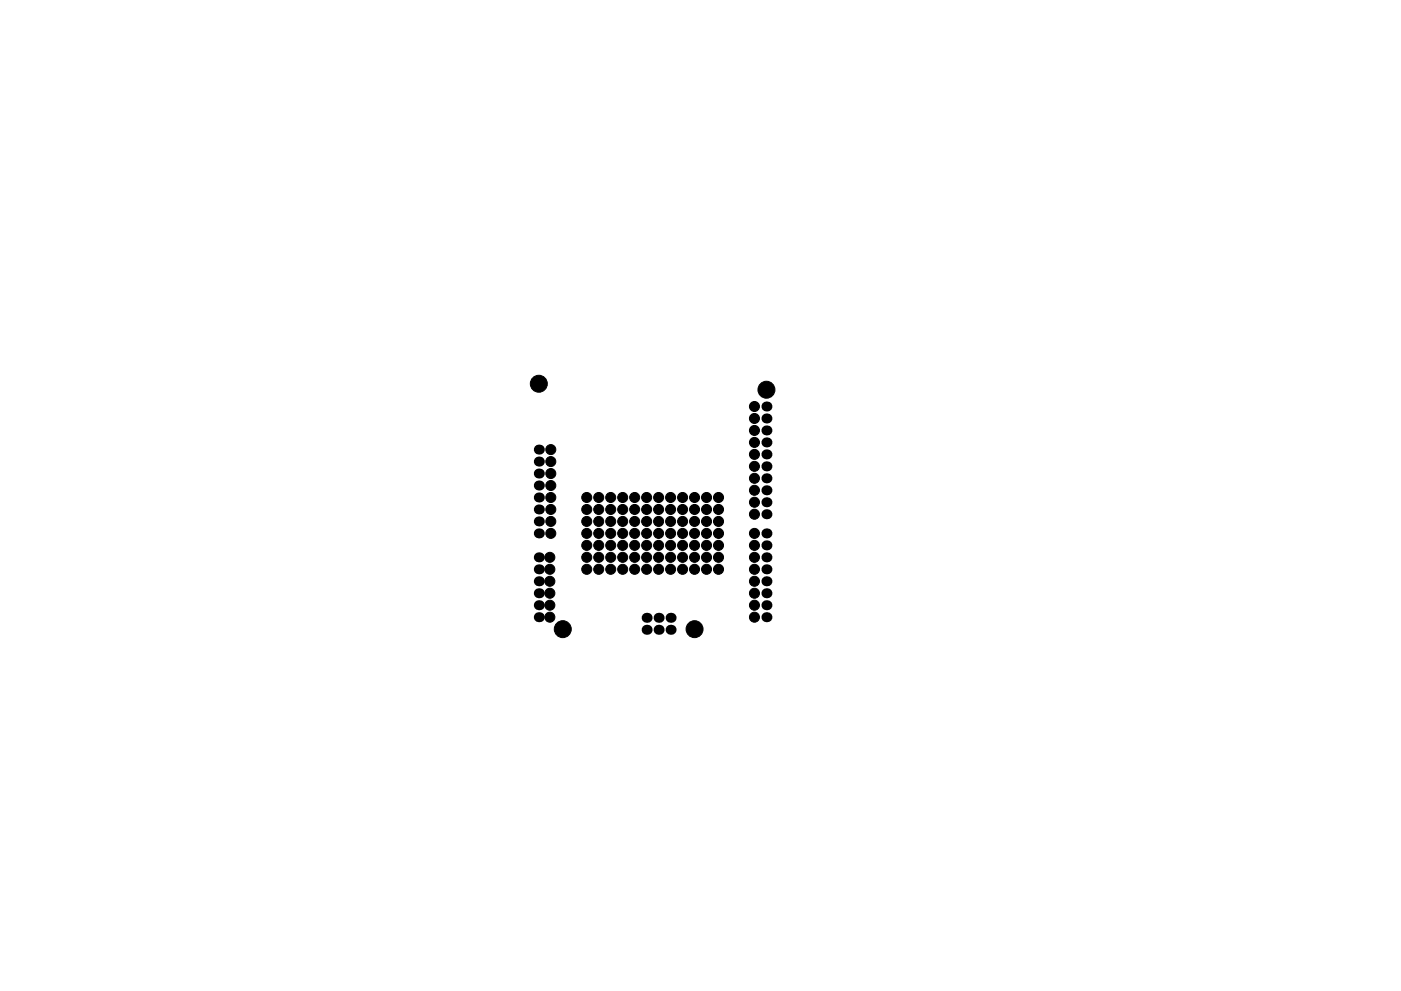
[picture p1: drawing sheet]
<svg xmlns="http://www.w3.org/2000/svg" width="297mm" height="210mm" viewBox="0 0 297 210" stroke-linecap="round" stroke-linejoin="round" font-family="sans-serif">
<g fill="#000" stroke="#000" stroke-width=".21">
<circle cx="114.2" cy="81.4" r="1.8"/>
<circle cx="116.8" cy="95.4" r="1.06"/>
<circle cx="116.8" cy="97.9" r="1.06"/>
<circle cx="160" cy="98.9" r="1.06"/>
<circle cx="160" cy="93.9" r="1.06"/>
<circle cx="160" cy="91.3" r="1.06"/>
<circle cx="160" cy="86.2" r="1.06"/>
<circle cx="160" cy="88.8" r="1.06"/>
<circle cx="160" cy="96.4" r="1.06"/>
<circle cx="162.5" cy="82.7" r="1.8"/>
<circle cx="116.6" cy="118.2" r="1.06"/>
<circle cx="116.8" cy="110.6" r="1.06"/>
<circle cx="116.8" cy="100.5" r="1.06"/>
<circle cx="116.8" cy="113.2" r="1.06"/>
<circle cx="116.8" cy="108.1" r="1.06"/>
<circle cx="116.8" cy="105.5" r="1.06"/>
<circle cx="116.8" cy="103" r="1.06"/>
<circle cx="124.4" cy="113.2" r="1.06"/>
<circle cx="124.4" cy="108.1" r="1.06"/>
<circle cx="124.4" cy="118.2" r="1.06"/>
<circle cx="124.4" cy="105.5" r="1.06"/>
<circle cx="124.4" cy="115.7" r="1.06"/>
<circle cx="124.4" cy="110.6" r="1.06"/>
<circle cx="126.9" cy="113.2" r="1.06"/>
<circle cx="126.9" cy="108.1" r="1.06"/>
<circle cx="126.9" cy="105.5" r="1.06"/>
<circle cx="126.9" cy="118.2" r="1.06"/>
<circle cx="126.9" cy="115.7" r="1.06"/>
<circle cx="126.9" cy="110.6" r="1.06"/>
<circle cx="129.5" cy="113.2" r="1.06"/>
<circle cx="129.5" cy="105.5" r="1.06"/>
<circle cx="129.5" cy="108.1" r="1.06"/>
<circle cx="129.5" cy="118.2" r="1.06"/>
<circle cx="129.5" cy="110.6" r="1.06"/>
<circle cx="129.5" cy="115.7" r="1.06"/>
<circle cx="132" cy="113.2" r="1.06"/>
<circle cx="132" cy="105.5" r="1.06"/>
<circle cx="132" cy="115.7" r="1.06"/>
<circle cx="132" cy="108.1" r="1.06"/>
<circle cx="132" cy="118.2" r="1.06"/>
<circle cx="132" cy="110.6" r="1.06"/>
<circle cx="134.6" cy="115.7" r="1.06"/>
<circle cx="134.6" cy="105.5" r="1.06"/>
<circle cx="134.6" cy="113.2" r="1.06"/>
<circle cx="134.6" cy="108.1" r="1.06"/>
<circle cx="134.6" cy="118.2" r="1.06"/>
<circle cx="134.6" cy="110.6" r="1.06"/>
<circle cx="137.1" cy="105.5" r="1.06"/>
<circle cx="137.1" cy="115.7" r="1.06"/>
<circle cx="137.1" cy="118.2" r="1.06"/>
<circle cx="137.1" cy="113.2" r="1.06"/>
<circle cx="137.1" cy="110.6" r="1.06"/>
<circle cx="137.1" cy="108.1" r="1.06"/>
<circle cx="139.6" cy="108.1" r="1.06"/>
<circle cx="139.6" cy="113.2" r="1.06"/>
<circle cx="139.6" cy="105.5" r="1.06"/>
<circle cx="139.6" cy="115.7" r="1.06"/>
<circle cx="139.6" cy="118.2" r="1.06"/>
<circle cx="139.6" cy="110.6" r="1.06"/>
<circle cx="142.2" cy="108.1" r="1.06"/>
<circle cx="142.2" cy="110.6" r="1.06"/>
<circle cx="142.2" cy="115.7" r="1.06"/>
<circle cx="142.2" cy="113.2" r="1.06"/>
<circle cx="142.2" cy="105.5" r="1.06"/>
<circle cx="142.2" cy="118.2" r="1.06"/>
<circle cx="144.7" cy="118.2" r="1.06"/>
<circle cx="144.7" cy="115.7" r="1.06"/>
<circle cx="144.7" cy="105.5" r="1.06"/>
<circle cx="144.7" cy="108.1" r="1.06"/>
<circle cx="144.7" cy="110.6" r="1.06"/>
<circle cx="144.7" cy="113.2" r="1.06"/>
<circle cx="147.3" cy="105.5" r="1.06"/>
<circle cx="147.3" cy="115.7" r="1.06"/>
<circle cx="147.3" cy="118.2" r="1.06"/>
<circle cx="147.3" cy="110.6" r="1.06"/>
<circle cx="147.3" cy="108.1" r="1.06"/>
<circle cx="147.3" cy="113.2" r="1.06"/>
<circle cx="149.8" cy="115.7" r="1.06"/>
<circle cx="149.8" cy="105.5" r="1.06"/>
<circle cx="149.8" cy="110.6" r="1.06"/>
<circle cx="149.8" cy="108.1" r="1.06"/>
<circle cx="149.8" cy="118.2" r="1.06"/>
<circle cx="149.8" cy="113.2" r="1.06"/>
<circle cx="152.3" cy="118.2" r="1.06"/>
<circle cx="152.3" cy="115.7" r="1.06"/>
<circle cx="152.3" cy="110.6" r="1.06"/>
<circle cx="152.3" cy="108.1" r="1.06"/>
<circle cx="152.3" cy="105.5" r="1.06"/>
<circle cx="152.3" cy="113.2" r="1.06"/>
<circle cx="160" cy="113.2" r="1.06"/>
<circle cx="160" cy="115.7" r="1.06"/>
<circle cx="160" cy="101.5" r="1.06"/>
<circle cx="160" cy="106.6" r="1.06"/>
<circle cx="160" cy="109.1" r="1.06"/>
<circle cx="160" cy="104" r="1.06"/>
<circle cx="160" cy="118.2" r="1.06"/>
<circle cx="116.6" cy="125.9" r="1.06"/>
<circle cx="116.6" cy="120.8" r="1.06"/>
<circle cx="116.6" cy="123.3" r="1.06"/>
<circle cx="116.6" cy="130.9" r="1.06"/>
<circle cx="116.6" cy="128.4" r="1.06"/>
<circle cx="119.3" cy="133.5" r="1.8"/>
<circle cx="124.4" cy="120.8" r="1.06"/>
<circle cx="126.9" cy="120.8" r="1.06"/>
<circle cx="129.5" cy="120.8" r="1.06"/>
<circle cx="132" cy="120.8" r="1.06"/>
<circle cx="134.6" cy="120.8" r="1.06"/>
<circle cx="137.1" cy="120.8" r="1.06"/>
<circle cx="139.6" cy="120.8" r="1.06"/>
<circle cx="142.2" cy="120.8" r="1.06"/>
<circle cx="144.7" cy="120.8" r="1.06"/>
<circle cx="147.3" cy="120.8" r="1.06"/>
<circle cx="147.3" cy="133.5" r="1.8"/>
<circle cx="149.8" cy="120.8" r="1.06"/>
<circle cx="152.3" cy="120.8" r="1.06"/>
<circle cx="160" cy="125.9" r="1.06"/>
<circle cx="160" cy="123.3" r="1.06"/>
<circle cx="160" cy="120.8" r="1.06"/>
<circle cx="160" cy="128.4" r="1.06"/>
<circle cx="160" cy="130.9" r="1.06"/>
</g>
<g fill="#000">
<circle cx="114.2" cy="95.4" r="1.06"/>
<circle cx="114.2" cy="97.9" r="1.06"/>
<circle cx="162.5" cy="88.8" r="1.06"/>
<circle cx="162.5" cy="98.9" r="1.06"/>
<circle cx="162.5" cy="93.9" r="1.06"/>
<circle cx="162.5" cy="86.2" r="1.06"/>
<circle cx="162.5" cy="91.3" r="1.06"/>
<circle cx="162.5" cy="96.4" r="1.06"/>
<circle cx="114.2" cy="100.5" r="1.06"/>
<circle cx="114.2" cy="118.2" r="1.06"/>
<circle cx="114.2" cy="108.1" r="1.06"/>
<circle cx="114.2" cy="105.5" r="1.06"/>
<circle cx="114.2" cy="113.2" r="1.06"/>
<circle cx="114.2" cy="110.6" r="1.06"/>
<circle cx="114.2" cy="103" r="1.06"/>
<circle cx="162.5" cy="113.2" r="1.06"/>
<circle cx="162.5" cy="106.6" r="1.06"/>
<circle cx="162.5" cy="115.7" r="1.06"/>
<circle cx="162.5" cy="109.1" r="1.06"/>
<circle cx="162.5" cy="101.5" r="1.06"/>
<circle cx="162.5" cy="118.2" r="1.06"/>
<circle cx="162.5" cy="104" r="1.06"/>
<circle cx="114.2" cy="120.8" r="1.06"/>
<circle cx="114.2" cy="125.9" r="1.06"/>
<circle cx="114.2" cy="128.4" r="1.06"/>
<circle cx="114.2" cy="130.9" r="1.06"/>
<circle cx="114.2" cy="123.3" r="1.06"/>
<circle cx="137.1" cy="131.1" r="1.06"/>
<circle cx="137.1" cy="133.6" r="1.06"/>
<circle cx="139.6" cy="131.1" r="1.06"/>
<circle cx="139.6" cy="133.6" r="1.06"/>
<circle cx="142.2" cy="131.1" r="1.06"/>
<circle cx="142.2" cy="133.6" r="1.06"/>
<circle cx="162.5" cy="120.8" r="1.06"/>
<circle cx="162.5" cy="128.4" r="1.06"/>
<circle cx="162.5" cy="123.3" r="1.06"/>
<circle cx="162.5" cy="130.9" r="1.06"/>
<circle cx="162.5" cy="125.9" r="1.06"/>
</g>
</svg>
